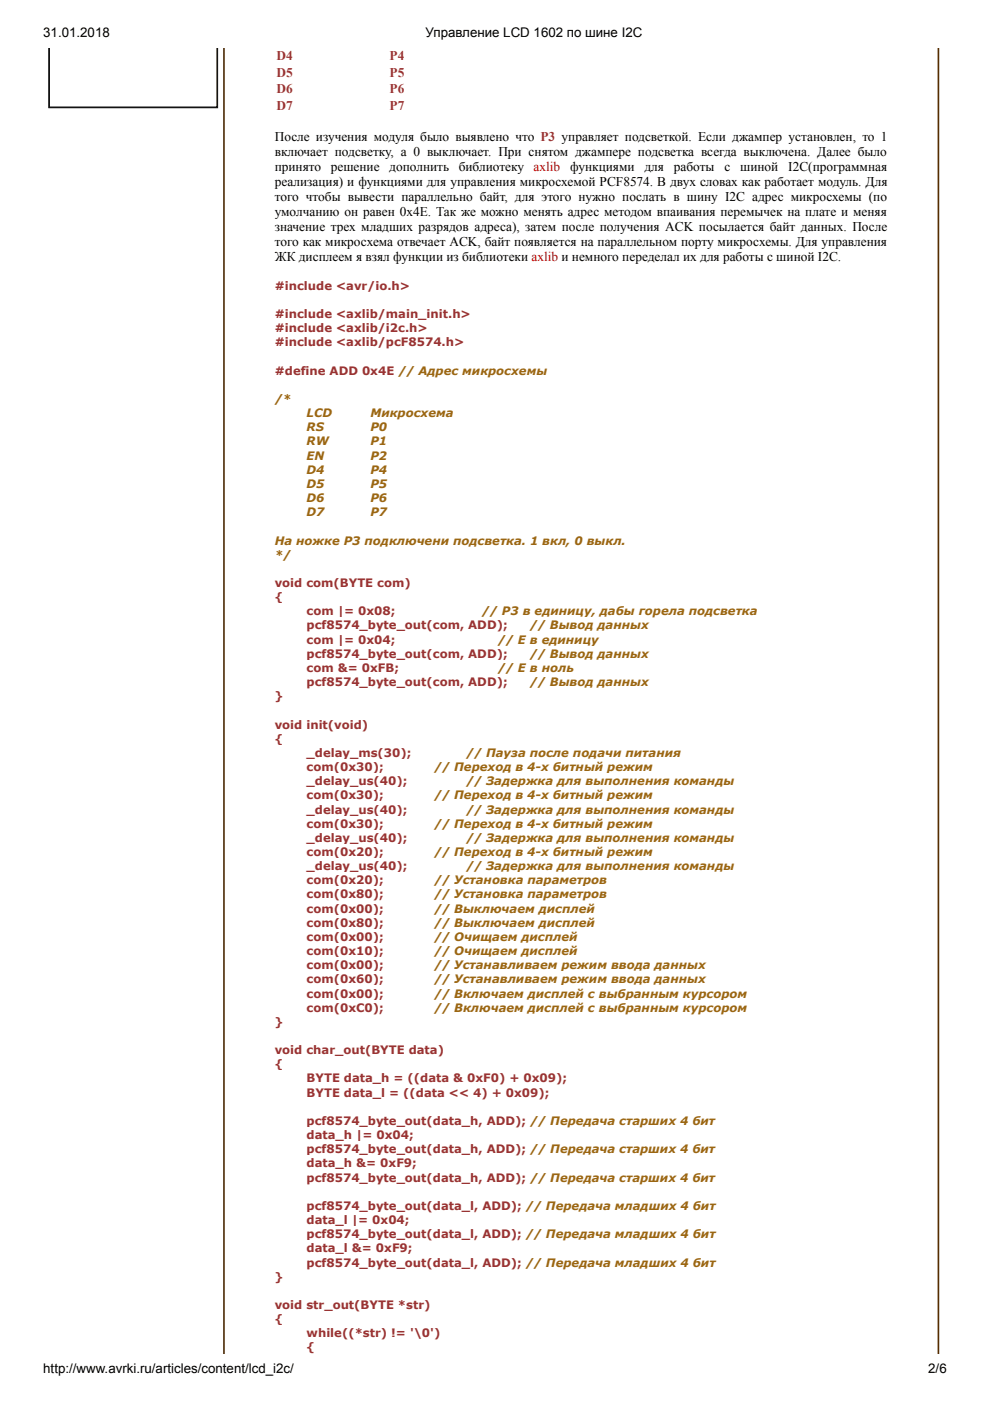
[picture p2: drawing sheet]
<svg xmlns="http://www.w3.org/2000/svg" width="210mm" height="297mm" viewBox="0 0 210 297" stroke-linecap="round" stroke-linejoin="round" font-family="sans-serif">
<defs><g id="words">
<g font-size="2.8">
<text x="9.2" y="7.8">31.01.2018</text>
<text x="90.2" y="7.8">Управление LCD 1602 по шине I2C</text>
<text x="58.3" y="29.8">После изучения модуля было выявлено что</text>
<text x="119.1" y="29.8">управляет подсветкой. Если джампер установлен, то 1</text>
<text x="58.3" y="33">включает подсветку, а 0 выключает. При снятом джампере подсветка всегда выключена. Далее было</text>
<text x="58.3" y="36.2">принято</text>
<text x="58.3" y="39.4">реализация) и функциями для управления микросхемой PCF8574. В двух словах как работает модуль. Для</text>
<text x="70.1" y="36.2">решение</text>
<text x="82.5" y="36.2">дополнить</text>
<text x="97.3" y="36.2">библиотеку</text>
<text x="120.9" y="36.2">функциями</text>
<text x="136.6" y="36.2">для</text>
<text x="142.9" y="36.2">работы</text>
<text x="153.6" y="36.2">с</text>
<text x="156.9" y="36.2">шиной</text>
<text x="167.1" y="36.2">I2C(программная</text>
<text x="58.3" y="42.5">того чтобы вывести параллельно байт, для этого нужно послать в шину I2C адрес микросхемы (по</text>
<text x="58.3" y="45.7">умолчанию он равен 0x4E. Так же можно менять адрес методом впаивания перемычек на плате и меняя</text>
<text x="58.3" y="48.9">значение трех младших разрядов адреса), затем после получения ACK посылается байт данных. После</text>
<text x="58.3" y="52.1">того как микросхема отвечает ACK, байт появляется на параллельном порту микросхемы. Для управления</text>
<text x="58.3" y="55.3">ЖК дисплеем я взял функции из библиотеки</text>
<text x="119" y="55.3">и немного переделал их для работы с шиной I2C.</text>
<text x="9.2" y="291">http://www.avrki.ru/articles/content/lcd_i2c/</text>
<text x="196.8" y="291">2/6</text>
</g>
<g font-size="2.8" fill="#933">
<text x="58.6" y="12.7">D4</text>
<text x="58.6" y="16.2">D5</text>
<text x="82.6" y="12.7">P4</text>
<text x="82.6" y="16.2">P5</text>
<text x="58.6" y="19.8">D6</text>
<text x="58.6" y="23.3">D7</text>
<text x="82.6" y="19.8">P6</text>
<text x="82.6" y="23.3">P7</text>
<text x="114.6" y="29.8">P3</text>
</g>
<g font-size="2.8" fill="#c00">
<text x="113.1" y="36.2">axlib</text>
<text x="112.7" y="55.3">axlib</text>
</g>
<g font-size="2.5" fill="#933">
<text x="58.3" y="61.4">#include &lt;avr/io.h&gt;</text>
<text x="58.3" y="67.4">#include &lt;axlib/main_init.h&gt;</text>
<text x="58.3" y="70.4">#include &lt;axlib/i2c.h&gt;</text>
<text x="58.3" y="73.4">#include &lt;axlib/pcF8574.h&gt;</text>
<text x="58.3" y="79.4">#define ADD 0x4E</text>
<text x="58.3" y="124.5">void com(BYTE com)</text>
<text x="58.3" y="127.5">{</text>
<text x="65" y="130.5">com |= 0x08;</text>
<text x="65" y="133.5">pcf8574_byte_out(com, ADD);</text>
<text x="65" y="136.5">com |= 0x04;</text>
<text x="65" y="139.5">pcf8574_byte_out(com, ADD);</text>
<text x="65" y="142.5">com &amp;= 0xFB;</text>
<text x="58.3" y="148.5">}</text>
<text x="65" y="145.5">pcf8574_byte_out(com, ADD);</text>
<text x="58.3" y="154.5">void init(void)</text>
<text x="58.3" y="157.5">{</text>
<text x="65" y="160.5">_delay_ms(30);</text>
<text x="65" y="163.5">com(0x30);</text>
<text x="65" y="166.5">_delay_us(40);</text>
<text x="65" y="169.5">com(0x30);</text>
<text x="65" y="172.5">_delay_us(40);</text>
<text x="65" y="175.5">com(0x30);</text>
<text x="65" y="178.5">_delay_us(40);</text>
<text x="65" y="181.5">com(0x20);</text>
<text x="65" y="184.5">_delay_us(40);</text>
<text x="65" y="187.5">com(0x20);</text>
<text x="65" y="190.5">com(0x80);</text>
<text x="65" y="193.5">com(0x00);</text>
<text x="65" y="196.5">com(0x80);</text>
<text x="65" y="199.5">com(0x00);</text>
<text x="65" y="202.5">com(0x10);</text>
<text x="65" y="205.5">com(0x00);</text>
<text x="65" y="208.5">com(0x60);</text>
<text x="65" y="211.5">com(0x00);</text>
<text x="65" y="214.5">com(0xC0);</text>
<text x="58.3" y="217.5">}</text>
<text x="58.3" y="223.5">void char_out(BYTE data)</text>
<text x="58.3" y="226.5">{</text>
<text x="65" y="229.5">BYTE data_h = ((data &amp; 0xF0) + 0x09);</text>
<text x="65" y="232.5">BYTE data_l = ((data &lt;&lt; 4) + 0x09);</text>
<text x="65" y="238.5">pcf8574_byte_out(data_h, ADD); // Передача старших 4 бит</text>
<text x="65" y="241.5">data_h |= 0x04;</text>
<text x="65" y="244.5">pcf8574_byte_out(data_h, ADD); // Передача старших 4 бит</text>
<text x="65" y="247.5">data_h &amp;= 0xF9;</text>
<text x="65" y="250.5">pcf8574_byte_out(data_h, ADD); // Передача старших 4 бит</text>
<text x="65" y="256.5">pcf8574_byte_out(data_l, ADD); // Передача младших 4 бит</text>
<text x="65" y="259.5">data_l |= 0x04;</text>
<text x="65" y="262.5">pcf8574_byte_out(data_l, ADD); // Передача младших 4 бит</text>
<text x="65" y="265.5">data_l &amp;= 0xF9;</text>
<text x="65" y="268.5">pcf8574_byte_out(data_l, ADD); // Передача младших 4 бит</text>
<text x="58.3" y="271.5">}</text>
<text x="58.3" y="277.5">void str_out(BYTE *str)</text>
<text x="58.3" y="280.5">{</text>
<text x="65" y="283.5">while((*str) != '\0')</text>
<text x="65" y="286.5">{</text>
</g>
<g font-size="2.5" fill="#9b6612">
<text x="84.5" y="79.4">// Адрес микросхемы</text>
<text x="58.3" y="85.4">/*</text>
<text x="65" y="88.4">LCD</text>
<text x="78.5" y="88.4">Микросхема</text>
<text x="65" y="91.4">RS</text>
<text x="65" y="94.4">RW</text>
<text x="78.5" y="91.4">P0</text>
<text x="78.5" y="94.4">P1</text>
<text x="65" y="97.4">EN</text>
<text x="65" y="100.4">D4</text>
<text x="78.5" y="97.4">P2</text>
<text x="78.5" y="100.4">P4</text>
<text x="65" y="103.5">D5</text>
<text x="65" y="106.5">D6</text>
<text x="78.5" y="103.5">P5</text>
<text x="78.5" y="106.5">P6</text>
<text x="65" y="109.5">D7</text>
<text x="78.5" y="109.5">P7</text>
<text x="58.3" y="115.5">На ножке P3 подключени подсветка. 1 вкл, 0 выкл.</text>
<text x="58.3" y="118.5">*/</text>
<text x="102.2" y="130.5">// Р3 в единицу, дабы горела подсветка</text>
<text x="105.6" y="136.5">// Е в единицу</text>
<text x="112.3" y="133.5">// Вывод данных</text>
<text x="105.6" y="142.5">// Е в ноль</text>
<text x="112.3" y="139.5">// Вывод данных</text>
<text x="112.3" y="145.5">// Вывод данных</text>
<text x="98.8" y="160.5">// Пауза после подачи питания</text>
<text x="92" y="163.5">// Переход в 4-х битный режим</text>
<text x="98.8" y="166.5">// Задержка для выполнения команды</text>
<text x="92" y="169.5">// Переход в 4-х битный режим</text>
<text x="98.8" y="172.5">// Задержка для выполнения команды</text>
<text x="92" y="175.5">// Переход в 4-х битный режим</text>
<text x="98.8" y="178.5">// Задержка для выполнения команды</text>
<text x="92" y="181.5">// Переход в 4-х битный режим</text>
<text x="98.8" y="184.5">// Задержка для выполнения команды</text>
<text x="92" y="187.5">// Установка параметров</text>
<text x="92" y="190.5">// Установка параметров</text>
<text x="92" y="193.5">// Выключаем дисплей</text>
<text x="92" y="196.5">// Выключаем дисплей</text>
<text x="92" y="199.5">// Очищаем дисплей</text>
<text x="92" y="202.5">// Очищаем дисплей</text>
<text x="92" y="205.5">// Устанавливаем режим ввода данных</text>
<text x="92" y="208.5">// Устанавливаем режим ввода данных</text>
<text x="92" y="211.5">// Включаем дисплей с выбранным курсором</text>
<text x="92" y="214.5">// Включаем дисплей с выбранным курсором</text>
</g>
</g></defs>
<path d="M47.5 10.2v276.9M199 10.2v276.9" fill="none" stroke="#552d01" stroke-width=".35"/>
<g fill="#fff">
<path d="M58.3 10.2h52.9v14.2h-52.9z"/>
<path d="M58.6 10.2h23.7v3.2h-23.7z"/>
<path d="M82.6 10.2h28.3v3.2h-28.3z"/>
<path d="M58.6 13.8h23.7v3.1h-23.7z"/>
<path d="M82.6 13.8h28.3v3.1h-28.3z"/>
<path d="M58.6 17.3h23.7v3.2h-23.7z"/>
<path d="M82.6 17.3h28.3v3.2h-28.3z"/>
<path d="M58.6 20.8h23.7v3.2h-23.7z"/>
<path d="M82.6 20.8h28.3v3.2h-28.3z"/>
<path d="M58.3 24.4h129.9v3h-129.9z"/>
<path d="M58.3 56h129.9v231.1h-129.9z"/>
<path d="M10.2 10.2h36v12.7h-36z"/>
</g>
<path d="M46.1 10.2v12.6h-35.7v-12.6" fill="none" stroke="#000" stroke-width=".35"/>
<g fill="#fff">
<path d="M58.6 10.2h3.5v3h-3.5z"/>
<path d="M82.6 10.2h3.2v3h-3.2z"/>
<path d="M58.6 13.8h3.5v3h-3.5z"/>
<path d="M82.6 13.8h3.2v3h-3.2z"/>
<path d="M58.6 17.3h3.5v3h-3.5z"/>
<path d="M82.6 17.3h3.2v3h-3.2z"/>
<path d="M58.6 20.8h3.5v3h-3.5z"/>
<path d="M82.6 20.8h3.2v3h-3.2z"/>
<path d="M114.6 27.4h3.2v3h-3.2z"/>
<path d="M113.2 33.7h5.6v3h-5.6z"/>
<path d="M112.6 52.8h5.7v3h-5.7z"/>
<path d="M58.3 59h28.7v3h-28.7z"/>
<path d="M58.3 65h41.6v3h-41.6z"/>
<path d="M58.3 68h32.4v3h-32.4z"/>
<path d="M58.3 71h40.2v3h-40.2z"/>
<path d="M58.3 77h57.7v3h-57.7z"/>
<path d="M84.4 77h31.6v3h-31.6z"/>
<path d="M58.3 83h3.5v3h-3.5z"/>
<path d="M58.3 86h37.9v3h-37.9z"/>
<path d="M58.3 89h23.8v3h-23.8z"/>
<path d="M58.3 92h23.8v3h-23.8z"/>
<path d="M58.3 95h23.8v3h-23.8z"/>
<path d="M58.3 98h23.8v3h-23.8z"/>
<path d="M58.3 101h23.8v3h-23.8z"/>
<path d="M58.3 104h23.8v3h-23.8z"/>
<path d="M58.3 107h23.8v3h-23.8z"/>
<path d="M58.3 110h6.7v3h-6.7z"/>
<path d="M58.3 113h74.5v3h-74.5z"/>
<path d="M58.3 116h3.5v3h-3.5z"/>
<path d="M58.3 122h28.7v3h-28.7z"/>
<path d="M58.3 125h1.7v3h-1.7z"/>
<path d="M58.3 128h102.4v3h-102.4z"/>
<path d="M98.9 128h61.8v3h-61.8z"/>
<path d="M58.3 131h79.2v3h-79.2z"/>
<path d="M112.3 131h25.2v3h-25.2z"/>
<path d="M58.3 134h68.6v3h-68.6z"/>
<path d="M105.6 134h21.3v3h-21.3z"/>
<path d="M58.3 137h79.2v3h-79.2z"/>
<path d="M112.3 137h25.2v3h-25.2z"/>
<path d="M58.3 140h63.3v3h-63.3z"/>
<path d="M105.6 140h16v3h-16z"/>
<path d="M58.3 143h79.2v3h-79.2z"/>
<path d="M112.3 143h25.2v3h-25.2z"/>
<path d="M58.3 146h1.7v3h-1.7z"/>
<path d="M58.3 152h19.7v3h-19.7z"/>
<path d="M58.3 155h6.7v3h-6.7z"/>
<path d="M58.3 158h86.1v3h-86.1z"/>
<path d="M98.9 158h45.5v3h-45.5z"/>
<path d="M58.3 161h80.1v3h-80.1z"/>
<path d="M92 161h46.4v3h-46.4z"/>
<path d="M58.3 164h97.4v3h-97.4z"/>
<path d="M98.9 164h56.8v3h-56.8z"/>
<path d="M58.3 167h80.1v3h-80.1z"/>
<path d="M92 167h46.4v3h-46.4z"/>
<path d="M58.3 170h97.4v3h-97.4z"/>
<path d="M98.9 170h56.8v3h-56.8z"/>
<path d="M58.3 173h80.1v3h-80.1z"/>
<path d="M92 173h46.4v3h-46.4z"/>
<path d="M58.3 176h97.4v3h-97.4z"/>
<path d="M98.9 176h56.8v3h-56.8z"/>
<path d="M58.3 179h80.1v3h-80.1z"/>
<path d="M92 179h46.4v3h-46.4z"/>
<path d="M58.3 182h97.4v3h-97.4z"/>
<path d="M98.9 182h56.8v3h-56.8z"/>
<path d="M58.3 185h70.4v3h-70.4z"/>
<path d="M92 185h36.7v3h-36.7z"/>
<path d="M58.3 188h70.4v3h-70.4z"/>
<path d="M92 188h36.7v3h-36.7z"/>
<path d="M58.3 191h67.9v3h-67.9z"/>
<path d="M92 191h34.2v3h-34.2z"/>
<path d="M58.3 194h67.9v3h-67.9z"/>
<path d="M92 194h34.2v3h-34.2z"/>
<path d="M58.3 197h64.2v3h-64.2z"/>
<path d="M92 197h30.5v3h-30.5z"/>
<path d="M58.3 200h64.2v3h-64.2z"/>
<path d="M92 200h30.5v3h-30.5z"/>
<path d="M58.3 203h91.4v3h-91.4z"/>
<path d="M92 203h57.7v3h-57.7z"/>
<path d="M58.3 206h91.4v3h-91.4z"/>
<path d="M92 206h57.7v3h-57.7z"/>
<path d="M58.3 209h100.2v3h-100.2z"/>
<path d="M92 209h66.5v3h-66.5z"/>
<path d="M58.3 212h100.2v3h-100.2z"/>
<path d="M92 212h66.5v3h-66.5z"/>
<path d="M58.3 215h1.7v3h-1.7z"/>
<path d="M58.3 221h35.8v3h-35.8z"/>
<path d="M58.3 224h8.4v3h-8.4z"/>
<path d="M58.3 227h62.1v3h-62.1z"/>
<path d="M58.3 230h58.2v3h-58.2z"/>
<path d="M58.3 233h40.6v3h-40.6z"/>
<path d="M58.3 236h93.3v3h-93.3z"/>
<path d="M112.5 236h39.1v3h-39.1z"/>
<path d="M58.3 239h29.4v3h-29.4z"/>
<path d="M58.3 242h93.3v3h-93.3z"/>
<path d="M112.5 242h39.1v3h-39.1z"/>
<path d="M58.3 245h30.1v3h-30.1z"/>
<path d="M58.3 248h93.3v3h-93.3z"/>
<path d="M112.5 248h39.1v3h-39.1z"/>
<path d="M58.3 251h6.7v3.1h-6.7z"/>
<path d="M58.3 254.1h93.5v3h-93.5z"/>
<path d="M111.6 254.1h40.2v3h-40.2z"/>
<path d="M58.3 257.1h28.6v3h-28.6z"/>
<path d="M58.3 260.1h93.5v3h-93.5z"/>
<path d="M111.6 260.1h40.2v3h-40.2z"/>
<path d="M58.3 263.1h29.3v3h-29.3z"/>
<path d="M58.3 266.1h93.5v3h-93.5z"/>
<path d="M111.6 266.1h40.2v3h-40.2z"/>
<path d="M58.3 269.1h1.7v3h-1.7z"/>
<path d="M58.3 275.1h33v3h-33z"/>
<path d="M58.3 278.1h1.7v3h-1.7z"/>
<path d="M58.3 281.1h35.1v3h-35.1z"/>
<path d="M58.3 284.1h8.4v3h-8.4z"/>
<path d="M11.5 19.9h1.4v1.8h-1.4z"/>
</g>
<use href="#words"/>
</svg>
